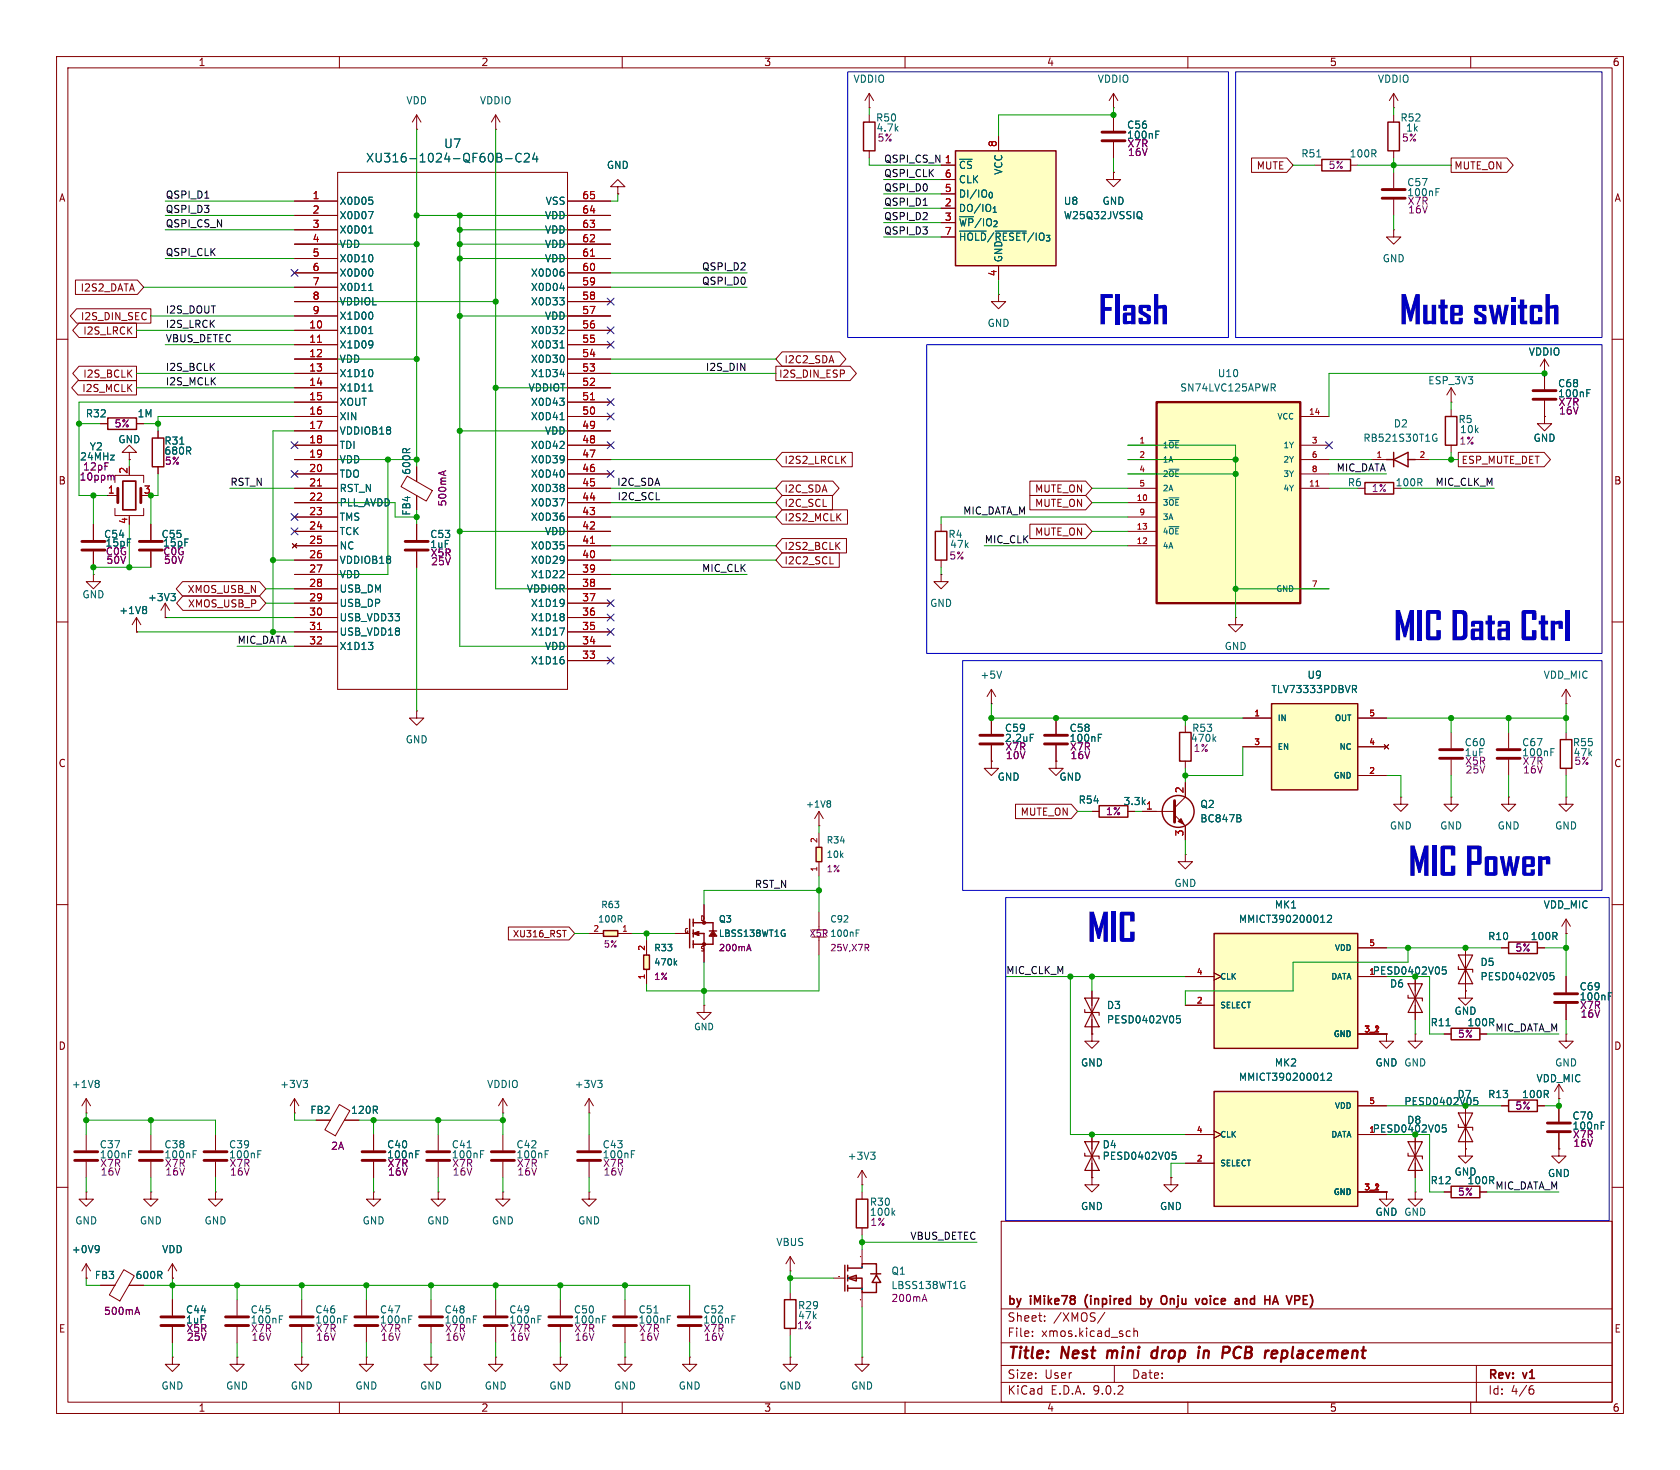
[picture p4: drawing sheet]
<svg xmlns="http://www.w3.org/2000/svg" width="297mm" height="260mm" viewBox="0 0 297 260" stroke-linecap="round" stroke-linejoin="round" font-family="sans-serif">
<defs><g id="words">
<g font-size="7" fill="#0000c2">
<text x="247.4" y="59.5">Mute</text>
<text x="260.3" y="59.5">switch</text>
<text x="246.4" y="115.4">MICDataCtrl</text>
<text x="249" y="157">MICPower</text>
<text x="192.3" y="168.7">MIC</text>
</g>
<g font-size="2.8" fill="#840000">
<text x="178" y="240.9">Title:</text>
<text x="187.7" y="240.9">Nest</text>
<text x="196.6" y="240.9">mini</text>
<text x="205.3" y="240.9">drop</text>
<text x="214.2" y="240.9">in</text>
<text x="219.3" y="240.9">PCB</text>
<text x="227.7" y="240.9">replacement</text>
</g>
<g font-size="2.1" fill="#006464">
<text x="64.6" y="28.9">XU316-1024-QF60B-C24</text>
<text x="78.4" y="26.4">U7</text>
</g>
<g font-size="2.1" fill="#840000">
<text x="178" y="234">Sheet:</text>
<text x="178" y="231.2">by</text>
<text x="182.2" y="231.2">iMike78</text>
<text x="186.2" y="234">/XMOS/</text>
<text x="192.5" y="231.2">(inpired</text>
<text x="202.9" y="231.2">by</text>
<text x="207.2" y="231.2">Onju</text>
<text x="213.9" y="231.2">voice</text>
<text x="221.5" y="231.2">and</text>
<text x="227.3" y="231.2">HA</text>
<text x="231.9" y="231.2">VPE)</text>
<text x="178" y="236.7">File:</text>
<text x="184.1" y="236.7">xmos.kicad_sch</text>
<text x="178" y="244.1">Size:</text>
<text x="184.7" y="244.1">User</text>
<text x="200" y="244.1">Date:</text>
<text x="263" y="244.3">Rev:</text>
<text x="269.4" y="244.3">v1</text>
<text x="178" y="246.9">KiCad</text>
<text x="185.7" y="246.9">E.D.A.</text>
<text x="193.3" y="246.9">9.0.2</text>
<text x="263" y="246.9">Id:</text>
<text x="267.1" y="246.9">4/6</text>
</g>
<g font-size="1.8" fill="#840000">
<text x="35" y="11.9">1</text>
<text x="85" y="11.9">2</text>
<text x="135" y="11.9">3</text>
<text x="185" y="11.9">4</text>
<text x="235" y="11.9">5</text>
<text x="285" y="11.9">6</text>
<text x="10.3" y="35.9">A</text>
<text x="222.1" y="30.2">MUTE</text>
<text x="257" y="30.2">MUTE_ON</text>
<text x="285.3" y="35.9">A</text>
<text x="14.2" y="51.8">I2S2_DATA</text>
<text x="14.2" y="56.8">I2S_DIN_SEC</text>
<text x="14.6" y="59.4">I2S_LRCK</text>
<text x="138.6" y="64.5">I2C2_SDA</text>
<text x="14.4" y="69.5">I2S_MCLK</text>
<text x="14.6" y="67">I2S_BCLK</text>
<text x="137.6" y="67">I2S_DIN_ESP</text>
<text x="138.6" y="82.2">I2S2_LRCLK</text>
<text x="258.3" y="82.2">ESP_MUTE_DET</text>
<text x="10.3" y="85.9">B</text>
<text x="138.6" y="89.9">I2C_SCL</text>
<text x="138.6" y="87.3">I2C_SDA</text>
<text x="182.9" y="87.3">MUTE_ON</text>
<text x="182.9" y="89.9">MUTE_ON</text>
<text x="285.3" y="85.9">B</text>
<text x="138.6" y="92.4">I2S2_MCLK</text>
<text x="182.9" y="94.9">MUTE_ON</text>
<text x="138.6" y="97.5">I2S2_BCLK</text>
<text x="138.6" y="100">I2C2_SCL</text>
<text x="33.1" y="105.1">XMOS_USB_N</text>
<text x="33.1" y="107.6">XMOS_USB_P</text>
<text x="10.3" y="135.9">C</text>
<text x="285.3" y="135.9">C</text>
<text x="180.3" y="144.5">MUTE_ON</text>
<text x="10.3" y="185.9">D</text>
<text x="285.3" y="185.9">D</text>
<text x="10.3" y="235.9">E</text>
<text x="285.3" y="235.9">E</text>
<text x="35" y="249.9">1</text>
<text x="85" y="249.9">2</text>
<text x="135" y="249.9">3</text>
<text x="185" y="249.9">4</text>
<text x="235" y="249.9">5</text>
<text x="285" y="249.9">6</text>
</g>
<g font-size="1.8" fill="#006464">
<text x="150.8" y="14.8">VDDIO</text>
<text x="194" y="14.8">VDDIO</text>
<text x="243.5" y="14.8">VDDIO</text>
<text x="71.7" y="18.6">VDD</text>
<text x="84.7" y="18.6">VDDIO</text>
<text x="154.8" y="21.7">R50</text>
<text x="154.8" y="23.5">4.7k</text>
<text x="199.1" y="23">C56</text>
<text x="247.5" y="21.7">R52</text>
<text x="199.1" y="24.7">100nF</text>
<text x="230" y="28">R51</text>
<text x="238.5" y="28">100R</text>
<text x="107.2" y="30.1">GND</text>
<text x="169.4" y="30.1">~{CS}</text>
<text x="169.4" y="32.6">CLK</text>
<text x="169.4" y="35.2">DI/IO_{0}</text>
<text x="177.4" y="31" transform="rotate(-90 177.4 31)">VCC</text>
<text x="248.7" y="34.9">100nF</text>
<text x="248.7" y="33.1">C57</text>
<text x="59.9" y="36.4">X0D05</text>
<text x="59.9" y="39">X0D07</text>
<text x="59.9" y="41.5">X0D01</text>
<text x="96.2" y="39">VDD</text>
<text x="96.2" y="41.5">VDD</text>
<text x="96.4" y="36.4">VSS</text>
<text x="169.4" y="37.7">DO/IO_{1}</text>
<text x="169.4" y="40.2">~{WP}/IO_{2}</text>
<text x="188" y="36.4">U8</text>
<text x="188" y="39">W25Q32JVSSIQ</text>
<text x="194.8" y="36.4">GND</text>
<text x="59.9" y="44">VDD</text>
<text x="59.9" y="46.6">X0D10</text>
<text x="96.2" y="44">VDD</text>
<text x="96.2" y="46.6">VDD</text>
<text x="169.4" y="42.8">~{HOLD}/~{RESET}/IO_{3}</text>
<text x="177.4" y="46.5" transform="rotate(-90 177.4 46.5)">GND</text>
<text x="244.3" y="46.6">GND</text>
<text x="59.9" y="49.1">X0D00</text>
<text x="59.9" y="51.7">X0D11</text>
<text x="93.8" y="49.1">X0D06</text>
<text x="93.8" y="51.7">X0D04</text>
<text x="59.9" y="54.2">VDDIOL</text>
<text x="59.9" y="56.7">X1D00</text>
<text x="59.9" y="59.3">X1D01</text>
<text x="93.8" y="54.2">X0D33</text>
<text x="93.8" y="59.3">X0D32</text>
<text x="96.2" y="56.7">VDD</text>
<text x="174.5" y="58">GND</text>
<text x="59.9" y="61.8">X1D09</text>
<text x="59.9" y="64.4">VDD</text>
<text x="93.8" y="61.8">X0D31</text>
<text x="93.8" y="64.4">X0D30</text>
<text x="270.2" y="63.1">VDDIO</text>
<text x="59.9" y="66.9">X1D10</text>
<text x="59.9" y="69.4">X1D11</text>
<text x="59.9" y="72">XOUT</text>
<text x="93.3" y="69.4">VDDIOT</text>
<text x="93.8" y="66.9">X1D34</text>
<text x="93.8" y="72">X0D43</text>
<text x="208.5" y="69.4">SN74LVC125APWR</text>
<text x="215.2" y="66.9">U10</text>
<text x="252.4" y="68.2">ESP_3V3</text>
<text x="275.3" y="70.5">100nF</text>
<text x="275.3" y="68.7">C68</text>
<text x="15.1" y="74">R32</text>
<text x="24.2" y="74">1M</text>
<text x="59.9" y="74.5">XIN</text>
<text x="59.9" y="77.1">VDDIOB18</text>
<text x="93.8" y="74.5">X0D41</text>
<text x="96.2" y="77.1">VDD</text>
<text x="246.3" y="75.8">D2</text>
<text x="257.7" y="75">R5</text>
<text x="258" y="76.8">10k</text>
<text x="14.1" y="81.6">24MHz</text>
<text x="15.8" y="79.9">Y2</text>
<text x="20.8" y="78.6">GND</text>
<text x="29" y="80.6">680R</text>
<text x="29" y="78.8">R31</text>
<text x="59.9" y="79.6">TDI</text>
<text x="59.9" y="82.1">VDD</text>
<text x="93.8" y="79.6">X0D42</text>
<text x="93.8" y="82.1">X0D39</text>
<text x="240.9" y="78.3">RB521S30T1G</text>
<text x="271" y="78.3">GND</text>
<text x="59.9" y="84.7">TDO</text>
<text x="59.9" y="87.2">RST_N</text>
<text x="59.9" y="89.8">PLL_AVDD</text>
<text x="72.7" y="84.1" transform="rotate(-90 72.7 84.1)">600R</text>
<text x="93.8" y="84.7">X0D40</text>
<text x="93.8" y="87.2">X0D38</text>
<text x="93.8" y="89.8">X0D37</text>
<text x="238.2" y="86.2">R6</text>
<text x="246.6" y="86.2">100R</text>
<text x="18.3" y="95.4">C54</text>
<text x="28.5" y="95.4">C55</text>
<text x="59.9" y="92.3">TMS</text>
<text x="59.9" y="94.8">TCK</text>
<text x="72.7" y="91.3" transform="rotate(-90 72.7 91.3)">FB4</text>
<text x="76" y="95.4">C53</text>
<text x="93.8" y="92.3">X0D36</text>
<text x="96.2" y="94.8">VDD</text>
<text x="167.6" y="95.4">R4</text>
<text x="18.6" y="96.9">15pF</text>
<text x="28.7" y="96.9">15pF</text>
<text x="59.9" y="97.4">NC</text>
<text x="59.9" y="99.9">VDDIOB18</text>
<text x="93.8" y="97.4">X0D35</text>
<text x="93.8" y="99.9">X0D29</text>
<text x="167.8" y="97.1">47k</text>
<text x="14.5" y="106">GND</text>
<text x="26.1" y="106.5">+3V3</text>
<text x="59.9" y="102.5">VDD</text>
<text x="59.9" y="105">USB_DM</text>
<text x="59.9" y="107.5">USB_DP</text>
<text x="93" y="105">VDDIOR</text>
<text x="93.8" y="102.5">X1D22</text>
<text x="93.8" y="107.5">X1D19</text>
<text x="164.3" y="107.5">GND</text>
<text x="21" y="108.8">+1V8</text>
<text x="59.9" y="110.1">USB_VDD33</text>
<text x="59.9" y="112.6">USB_VDD18</text>
<text x="93.8" y="110.1">X1D18</text>
<text x="93.8" y="112.6">X1D17</text>
<text x="59.9" y="115.2">X1D13</text>
<text x="93.8" y="117.7">X1D16</text>
<text x="96.2" y="115.2">VDD</text>
<text x="216.4" y="115.2">GND</text>
<text x="173.2" y="120.2">+5V</text>
<text x="224.7" y="122.8">TLV73333PDBVR</text>
<text x="231" y="120.2">U9</text>
<text x="272.8" y="120.2">VDD_MIC</text>
<text x="71.6" y="131.7">GND</text>
<text x="177.6" y="129.6">C59</text>
<text x="177.6" y="131.4">2.2uF</text>
<text x="189" y="131.4">100nF</text>
<text x="189" y="129.6">C58</text>
<text x="210.4" y="131.4">470k</text>
<text x="210.7" y="129.6">R53</text>
<text x="258.8" y="132.2">C60</text>
<text x="269" y="134">100nF</text>
<text x="269" y="132.2">C67</text>
<text x="278" y="132.2">R55</text>
<text x="278.1" y="134">47k</text>
<text x="176.3" y="138.3">GND</text>
<text x="187.2" y="138.3">GND</text>
<text x="190.6" y="142.3">R54</text>
<text x="198.5" y="142.6">3.3k</text>
<text x="212.1" y="143.1">Q2</text>
<text x="212.1" y="145.6">BC847B</text>
<text x="245.6" y="146.9">GND</text>
<text x="254.5" y="146.9">GND</text>
<text x="264.7" y="146.9">GND</text>
<text x="274.8" y="146.9">GND</text>
<text x="207.5" y="157.1">GND</text>
<text x="225.3" y="160.9">MK1</text>
<text x="272.8" y="160.9">VDD_MIC</text>
<text x="218.9" y="163.4">MMICT390200012</text>
<text x="263" y="166.5">R10</text>
<text x="270.5" y="166.5">100R</text>
<text x="261.6" y="171">D5</text>
<text x="261.6" y="173.6">PESD0402V05</text>
<text x="195.6" y="178.7">D3</text>
<text x="245.6" y="174.9">D6</text>
<text x="257" y="179.7">GND</text>
<text x="279.2" y="177.1">100nF</text>
<text x="279.2" y="175.4">C69</text>
<text x="195.6" y="181.2">PESD0402V05</text>
<text x="252.8" y="181.7">R11</text>
<text x="259.3" y="181.7">100R</text>
<text x="191" y="188.8">GND</text>
<text x="218.9" y="191.4">MMICT390200012</text>
<text x="225.3" y="188.8">MK2</text>
<text x="243.1" y="188.8">GND GND</text>
<text x="243.1" y="188.8">GND</text>
<text x="271.5" y="191.6">VDD_MIC</text>
<text x="274.8" y="188.8">GND</text>
<text x="12.6" y="192.6">+1V8</text>
<text x="49.4" y="192.6">+3V3</text>
<text x="54.8" y="197.2">FB2</text>
<text x="62" y="197.2">120R</text>
<text x="86" y="192.6">VDDIO</text>
<text x="101.5" y="192.6">+3V3</text>
<text x="257.6" y="194.4">D7</text>
<text x="263" y="194.4">R13</text>
<text x="269" y="194.4">100R</text>
<text x="17.5" y="203.3">C37</text>
<text x="29" y="203.3">C38</text>
<text x="40.4" y="203.3">C39</text>
<text x="68.3" y="203.3">C40</text>
<text x="79.8" y="203.3">C41</text>
<text x="91.2" y="203.3">C42</text>
<text x="106.4" y="203.3">C43</text>
<text x="194.8" y="203.3">D4</text>
<text x="248.7" y="199">D8</text>
<text x="277.9" y="200">100nF</text>
<text x="277.9" y="198.2">C70</text>
<text x="17.5" y="205.1">100nF</text>
<text x="29" y="205.1">100nF</text>
<text x="40.4" y="205.1">100nF</text>
<text x="68.3" y="205.1">100nF</text>
<text x="79.8" y="205.1">100nF</text>
<text x="91.2" y="205.1">100nF</text>
<text x="106.4" y="205.1">100nF</text>
<text x="149.8" y="205.3">+3V3</text>
<text x="194.8" y="205.3">PESD0402V05</text>
<text x="252.8" y="209.7">R12</text>
<text x="257" y="208.1">GND</text>
<text x="259.3" y="209.7">100R</text>
<text x="273.6" y="208.4">GND</text>
<text x="153.7" y="213.5">R30</text>
<text x="153.7" y="215.2">100k</text>
<text x="191" y="214.2">GND</text>
<text x="205" y="214.2">GND</text>
<text x="243.1" y="215.2">GND GND</text>
<text x="243.1" y="215.2">GND</text>
<text x="12.6" y="221.8">+0V9</text>
<text x="13.2" y="216.8">GND</text>
<text x="24.6" y="216.8">GND</text>
<text x="28.6" y="221.8">VDD</text>
<text x="36.1" y="216.8">GND</text>
<text x="64" y="216.8">GND</text>
<text x="75.4" y="216.8">GND</text>
<text x="86.9" y="216.8">GND</text>
<text x="102.1" y="216.8">GND</text>
<text x="137.1" y="220.6">VBUS</text>
<text x="16.7" y="226.4">FB3</text>
<text x="23.9" y="226.4">600R</text>
<text x="157.5" y="225.7">Q1</text>
<text x="32.8" y="232.5">C44</text>
<text x="44.2" y="232.5">C45</text>
<text x="55.6" y="232.5">C46</text>
<text x="67.1" y="232.5">C47</text>
<text x="78.5" y="232.5">C48</text>
<text x="89.9" y="232.5">C49</text>
<text x="101.4" y="232.5">C50</text>
<text x="112.8" y="232.5">C51</text>
<text x="124.2" y="232.5">C52</text>
<text x="141" y="233.5">47k</text>
<text x="141" y="231.8">R29</text>
<text x="157.5" y="228.2">LBSS138WT1G</text>
<text x="44.2" y="234.3">100nF</text>
<text x="55.6" y="234.3">100nF</text>
<text x="67.1" y="234.3">100nF</text>
<text x="78.5" y="234.3">100nF</text>
<text x="89.9" y="234.3">100nF</text>
<text x="101.4" y="234.3">100nF</text>
<text x="112.8" y="234.3">100nF</text>
<text x="124.2" y="234.3">100nF</text>
<text x="28.4" y="246">GND</text>
<text x="39.9" y="246">GND</text>
<text x="51.3" y="246">GND</text>
<text x="62.7" y="246">GND</text>
<text x="74.2" y="246">GND</text>
<text x="85.6" y="246">GND</text>
<text x="97" y="246">GND</text>
<text x="108.5" y="246">GND</text>
<text x="119.9" y="246">GND</text>
<text x="137.7" y="246">GND</text>
<text x="150.4" y="246">GND</text>
</g>
<g font-size="1.8" fill="#840084">
<text x="248.5" y="23.5">1k</text>
<text x="155" y="25.3">5%</text>
<text x="199.2" y="26.3">X7R</text>
<text x="199.3" y="27.8">16V</text>
<text x="247.7" y="25.3">5%</text>
<text x="234.8" y="30.1">5%</text>
<text x="248.8" y="36.4">X7R</text>
<text x="248.8" y="38">16V</text>
<text x="275.4" y="72">X7R</text>
<text x="20.2" y="75.8">5%</text>
<text x="275.5" y="73.5">16V</text>
<text x="14.6" y="83.4">12pF</text>
<text x="29" y="82.4">5%</text>
<text x="257.9" y="78.8">1%</text>
<text x="14" y="85.2">10ppm</text>
<text x="79.1" y="89.7" transform="rotate(-90 79.1 89.7)">500mA</text>
<text x="242.4" y="87.2">1%</text>
<text x="18.6" y="98.4">C0G</text>
<text x="18.7" y="99.9">50V</text>
<text x="28.8" y="98.4">C0G</text>
<text x="28.9" y="99.9">50V</text>
<text x="76" y="97.1">1uF</text>
<text x="76" y="98.7">X5R</text>
<text x="76.1" y="100.2">25V</text>
<text x="167.7" y="99.2">5%</text>
<text x="177.6" y="132.9">X7R</text>
<text x="177.7" y="134.5">10V</text>
<text x="189.1" y="132.9">X7R</text>
<text x="189.2" y="134.5">16V</text>
<text x="210.9" y="133.2">1%</text>
<text x="258.8" y="134">1uF</text>
<text x="258.9" y="135.5">X5R</text>
<text x="259" y="137">25V</text>
<text x="269.1" y="135.5">X7R</text>
<text x="269.2" y="137">16V</text>
<text x="278.2" y="135.5">5%</text>
<text x="195.4" y="144.4">1%</text>
<text x="267.8" y="168.5">5%</text>
<text x="279.2" y="178.7">X7R</text>
<text x="257.6" y="183.7">5%</text>
<text x="279.3" y="180.2">16V</text>
<text x="267.8" y="196.4">5%</text>
<text x="58.4" y="203.6">2A</text>
<text x="278" y="201.5">X7R</text>
<text x="278.1" y="203.1">16V</text>
<text x="17.6" y="206.6">X7R</text>
<text x="17.7" y="208.1">16V</text>
<text x="29" y="206.6">X7R</text>
<text x="29.1" y="208.1">16V</text>
<text x="40.5" y="206.6">X7R</text>
<text x="40.6" y="208.1">16V</text>
<text x="68.4" y="206.6">X7R</text>
<text x="68.5" y="208.1">16V</text>
<text x="79.8" y="206.6">X7R</text>
<text x="79.9" y="208.1">16V</text>
<text x="91.3" y="206.6">X7R</text>
<text x="91.4" y="208.1">16V</text>
<text x="106.5" y="206.6">X7R</text>
<text x="106.6" y="208.1">16V</text>
<text x="257.6" y="211.7">5%</text>
<text x="153.8" y="217">1%</text>
<text x="18.3" y="232.8">500mA</text>
<text x="157.5" y="230.5">200mA</text>
<text x="32.8" y="234.3">1uF</text>
<text x="32.9" y="235.8">X5R</text>
<text x="32.9" y="237.3">25V</text>
<text x="44.3" y="235.8">X7R</text>
<text x="44.4" y="237.3">16V</text>
<text x="55.7" y="235.8">X7R</text>
<text x="55.8" y="237.3">16V</text>
<text x="67.1" y="235.8">X7R</text>
<text x="67.2" y="237.3">16V</text>
<text x="78.6" y="235.8">X7R</text>
<text x="78.7" y="237.3">16V</text>
<text x="90" y="235.8">X7R</text>
<text x="90.1" y="237.3">16V</text>
<text x="101.4" y="235.8">X7R</text>
<text x="101.5" y="237.3">16V</text>
<text x="112.9" y="235.8">X7R</text>
<text x="113" y="237.3">16V</text>
<text x="124.3" y="235.8">X7R</text>
<text x="124.4" y="237.3">16V</text>
<text x="140.8" y="235.3">1%</text>
</g>
<g font-size="1.8" fill="#0f0f0f">
<text x="156.2" y="28.9">QSPI_CS_N 1</text>
<text x="29.2" y="35.2">QSPI_D1</text>
<text x="156.2" y="31.4">QSPI_CLK</text>
<text x="156.2" y="33.9">QSPI_D0</text>
<text x="29.2" y="37.8">QSPI_D3</text>
<text x="29.2" y="40.3">QSPI_CS_N</text>
<text x="156.2" y="39">QSPI_D2</text>
<text x="156.2" y="41.6">QSPI_D3</text>
<text x="156.2" y="36.5">QSPI_D1</text>
<text x="29.2" y="45.4">QSPI_CLK</text>
<text x="124" y="47.9">QSPI_D2</text>
<text x="124" y="50.5">QSPI_D0</text>
<text x="29.2" y="58.1">I2S_LRCK</text>
<text x="29.2" y="55.5">I2S_DOUT</text>
<text x="29.2" y="60.6">VBUS_DETEC</text>
<text x="29.2" y="65.7">I2S_BCLK</text>
<text x="124.7" y="65.7">I2S_DIN</text>
<text x="29.2" y="68.2">I2S_MCLK</text>
<text x="236.2" y="83.5">MIC_DATA</text>
<text x="40.6" y="86">RST_N</text>
<text x="109" y="86">I2C_SDA</text>
<text x="109.1" y="88.6">I2C_SCL</text>
<text x="253.7" y="86">MIC_CLK_M</text>
<text x="170.2" y="91.1">MIC_DATA_M</text>
<text x="124" y="101.3">MIC_CLK</text>
<text x="174" y="96.2">MIC_CLK</text>
<text x="41.9" y="114">MIC_DATA</text>
<text x="133.3" y="157.1">RST_N</text>
<text x="177.8" y="172.4">MIC_CLK_M</text>
<text x="264.3" y="182.5">MIC_DATA_M</text>
<text x="264.3" y="210.5">MIC_DATA_M</text>
<text x="160.8" y="219.4">VBUS_DETEC</text>
</g>
<g font-size="1.8" fill="#a90000">
<text x="166.9" y="29">1</text>
<text x="176.3" y="26.1" transform="rotate(-90 176.3 26.1)">8</text>
<text x="55.2" y="35.3">1</text>
<text x="102.8" y="35.3">65</text>
<text x="166.9" y="31.5">6</text>
<text x="166.9" y="34">5</text>
<text x="55.2" y="37.9">2</text>
<text x="55.2" y="40.4">3</text>
<text x="102.8" y="37.9">64</text>
<text x="102.8" y="40.4">63</text>
<text x="166.9" y="36.6">2</text>
<text x="166.9" y="39.1">3</text>
<text x="166.9" y="41.7">7</text>
<text x="55.2" y="42.9">4</text>
<text x="55.2" y="45.5">5</text>
<text x="102.8" y="42.9">62</text>
<text x="102.8" y="45.5">61</text>
<text x="55.2" y="48">6</text>
<text x="55.2" y="50.6">7</text>
<text x="55.2" y="53.1">8</text>
<text x="102.8" y="48">60</text>
<text x="102.8" y="50.6">59</text>
<text x="102.8" y="53.1">58</text>
<text x="176.3" y="49" transform="rotate(-90 176.3 49)">4</text>
<text x="54.6" y="58.2">10</text>
<text x="55.2" y="55.6">9</text>
<text x="102.8" y="55.6">57</text>
<text x="102.8" y="58.2">56</text>
<text x="54.6" y="60.7">11</text>
<text x="54.6" y="63.3">12</text>
<text x="54.6" y="65.8">13</text>
<text x="102.8" y="60.7">55</text>
<text x="102.8" y="63.3">54</text>
<text x="102.8" y="65.8">53</text>
<text x="54.6" y="68.3">14</text>
<text x="54.6" y="70.9">15</text>
<text x="102.8" y="68.3">52</text>
<text x="102.8" y="70.9">51</text>
<text x="54.6" y="73.4">16</text>
<text x="54.6" y="76">17</text>
<text x="102.8" y="73.4">50</text>
<text x="102.8" y="76">49</text>
<text x="22.6" y="83.9" transform="rotate(-90 22.6 83.9)">2</text>
<text x="54.6" y="78.5">18</text>
<text x="54.6" y="81">19</text>
<text x="54.6" y="83.6">20</text>
<text x="102.8" y="78.5">48</text>
<text x="102.8" y="81">47</text>
<text x="102.8" y="83.6">46</text>
<text x="19" y="87.4">1</text>
<text x="25.3" y="87.4">3</text>
<text x="54.6" y="86.1">21</text>
<text x="54.6" y="88.7">22</text>
<text x="102.8" y="86.1">45</text>
<text x="102.8" y="88.7">44</text>
<text x="22.6" y="92.8" transform="rotate(-90 22.6 92.8)">4</text>
<text x="54.6" y="91.2">23</text>
<text x="54.6" y="93.7">24</text>
<text x="102.8" y="91.2">43</text>
<text x="102.8" y="93.7">42</text>
<text x="54.6" y="96.3">25</text>
<text x="54.6" y="98.8">26</text>
<text x="54.6" y="101.4">27</text>
<text x="102.8" y="96.3">41</text>
<text x="102.8" y="98.8">40</text>
<text x="102.8" y="101.4">39</text>
<text x="54.6" y="103.9">28</text>
<text x="54.6" y="106.4">29</text>
<text x="102.8" y="103.9">38</text>
<text x="102.8" y="106.4">37</text>
<text x="54.6" y="109">30</text>
<text x="54.6" y="111.5">31</text>
<text x="102.8" y="109">36</text>
<text x="102.8" y="111.5">35</text>
<text x="54.6" y="114.1">32</text>
<text x="102.8" y="114.1">34</text>
<text x="102.8" y="116.6">33</text>
<text x="202.5" y="143.3">1</text>
<text x="209.3" y="140.4" transform="rotate(-90 209.3 140.4)">2</text>
<text x="209.3" y="148" transform="rotate(-90 209.3 148)">3</text>
</g>
<g font-size="1.8" fill="#009600">
<text x="242.6" y="172.6">PESD0402V05</text>
<text x="248.2" y="195.7">PESD0402V05</text>
<text x="242.6" y="200.5">PESD0402V05</text>
</g>
<g font-size="1.6" fill="#006464">
<text x="142.4" y="143">+1V8</text>
<text x="146" y="149.4">R34</text>
<text x="146" y="151.9">10k</text>
<text x="106.2" y="160.8">R63</text>
<text x="105.6" y="163.4">100R</text>
<text x="127" y="165.9">LBSS138WT1G</text>
<text x="127" y="163.4">Q3</text>
<text x="146.7" y="163.4">C92</text>
<text x="115.6" y="171">470k</text>
<text x="115.6" y="168.4">R33</text>
<text x="122.6" y="182.4">GND</text>
</g>
<g font-size="1.6" fill="#840084">
<text x="146" y="154.5">1%</text>
<text x="106.6" y="167.8">5%</text>
<text x="143" y="165.9">X5R 100nF</text>
<text x="115.6" y="173.5">1%</text>
<text x="127" y="168.4">200mA</text>
<text x="146.7" y="168.4">25V,X7R</text>
</g>
<text font-size="1.6" fill="#840000" x="90.6" y="166">XU316_RST</text>
<g font-size="1.4" fill="#006464">
<text x="225.7" y="74.4">VCC</text>
<text x="205.5" y="79.5">1~{OE}</text>
<text x="205.5" y="82">1A</text>
<text x="226.8" y="79.5">1Y</text>
<text x="226.8" y="82">2Y</text>
<text x="205.5" y="84.6">2~{OE}</text>
<text x="205.5" y="87.1">2A</text>
<text x="205.5" y="89.6">3~{OE}</text>
<text x="226.8" y="84.6">3Y</text>
<text x="226.8" y="87.1">4Y</text>
<text x="205.5" y="92.2">3A</text>
<text x="205.5" y="94.7">4~{OE}</text>
<text x="205.5" y="97.3">4A</text>
<text x="225.5" y="104.9">GND</text>
<text x="225.8" y="127.7">IN</text>
<text x="235.9" y="127.7">OUT</text>
<text x="225.8" y="132.8">EN</text>
<text x="235.7" y="137.9">GND</text>
<text x="236.7" y="132.8">NC</text>
<text x="215.6" y="173.5">CLK</text>
<text x="235.2" y="173.5">DATA</text>
<text x="235.9" y="168.4">VDD</text>
<text x="215.6" y="178.5">SELECT</text>
<text x="235.7" y="183.6">GND</text>
<text x="235.9" y="196.3">VDD</text>
<text x="215.6" y="201.4">CLK</text>
<text x="235.2" y="201.4">DATA</text>
<text x="215.6" y="206.5">SELECT</text>
<text x="235.7" y="211.6">GND</text>
</g>
<g font-size="1.4" fill="#a90000">
<text x="231.3" y="73.4">14</text>
<text x="201.3" y="78.5">1</text>
<text x="201.3" y="81">2</text>
<text x="201.3" y="83.6">4</text>
<text x="231.8" y="78.5">3</text>
<text x="231.8" y="81">6</text>
<text x="231.8" y="83.6">8</text>
<text x="243.2" y="81">1</text>
<text x="250.8" y="81">2</text>
<text x="200.8" y="88.7">10</text>
<text x="201.3" y="86.1">5</text>
<text x="231.3" y="86.1">11</text>
<text x="200.8" y="93.7">13</text>
<text x="201.3" y="91.2">9</text>
<text x="200.8" y="96.3">12</text>
<text x="231.8" y="103.9">7</text>
<text x="221.6" y="126.8">1</text>
<text x="221.6" y="131.8">3</text>
<text x="242" y="126.8">5</text>
<text x="242" y="131.8">4</text>
<text x="242" y="136.9">2</text>
<text x="144.5" y="149.2" transform="rotate(-90 144.5 149.2)">2</text>
<text x="144.5" y="154.3" transform="rotate(-90 144.5 154.3)">1</text>
<text x="104.8" y="164.9">2</text>
<text x="109.9" y="164.9">1</text>
<text x="242" y="167.4">5</text>
<text x="114" y="173.3" transform="rotate(-90 114 173.3)">1</text>
<text x="114" y="168.3" transform="rotate(-90 114 168.3)">2</text>
<text x="211.5" y="172.5">4</text>
<text x="242" y="172.5">1</text>
<text x="211.5" y="177.6">2</text>
<text x="241.1" y="182.6">3_1</text>
<text x="242.7" y="182.6">2</text>
<text x="242" y="195.3">5</text>
<text x="211.5" y="200.4">4</text>
<text x="242" y="200.4">1</text>
<text x="211.5" y="205.5">2</text>
<text x="241.1" y="210.6">3_1</text>
<text x="242.7" y="210.6">2</text>
</g>
<g font-size="1.1" fill="#840000">
<text x="120.9" y="165.3">G</text>
<text x="123.7" y="163.1">D</text>
<text x="123.7" y="168.5">S</text>
</g>
</g></defs>
<g fill="none" stroke="#840000" stroke-width=".18">
<path d="M10 10h277v240h-277zM12 12h273v236h-273zM60 10v2M110 10v2M160 10v2M210 10v2M260 10v2M10 60h2M285 60h2M240 86.4h1.3M10 110h2M285 110h2"/>
<path d="M10 160h2M285 160h2M275.6 195.6v2.8M10 210h2M177 216h108v32h-108zM275.6 200.4v2.8M285 210h2M177 237.5h108M177 231.5h108M182.5 236.2v.2M182.5 235.5v.1M184.7 233.5v.2"/>
<path d="M184.7 232.8v.1M195.3 232.1l-1.3 1.9M199.4 235.4l.4 .1M199.8 236.3l-.4 .1M200.5 235.5l.2-.1 .3 .1 .1 .9M200.5 234.9v1.5M60 248v2M110 248v2M160 248v2M177 244.5h108M177 241.5h108M197 241.5v3"/>
<path d="M210 248v2M260 248v2M261 241.5v6.5M270.6 245.7h.4l.2 .2-.1 .5-.5 .2M271 245.1l-.4 .1"/>
</g>
<path d="M195.8 238.9l-.1 1.3M204.6 239a.66 .66 0 0 0-1 .3l-.1 .5 .2 .3 .2 .1 .6-.1M204.7 238.2l-.3 2M212.9 238.9l-.2 1.3M213.5 238.9l-.6 .2M218.6 238.3a1.11 1.11 0 0 0 0 1.9M226.7 238.9l-.2 2M226.9 238.9l-.2 .1M226.5 240.1l.6 .1" fill="none" stroke="#840000" stroke-width=".4"/>
<path d="M201.7 229.2v1.5M201.7 229.8l.4-.1 .2 .1M202.3 230.5l-.2 .2-.4-.1M206.1 229.3a1.07 1.07 0 0 1 0 1.3M213.3 229.8l-.5-.1-.2 .3v.4l.1 .2 .4 .1 .2-.2M219.8 229.8h.5l.1 .9M225.1 230.3h.7M225.5 229.2l.5 1.5M230.4 230.7h.7M230.4 229.2h.7" fill="none" stroke="#840000" stroke-width=".3"/>
<path d="M241.3 85.3h5.1v2.1h-5.1z" fill="none" stroke="#840000" stroke-width=".25"/>
<path d="M273.6 198.6h4M273.6 200.2h4" fill="none" stroke="#840000" stroke-width=".51"/>
<path d="M283.1 199.1h.4M283.1 198.5h.6" fill="none" stroke="#006464" stroke-width=".18"/>
<path d="M106.7 164.6h2.5v1h-2.5z" fill="#ffffc2"/>
<path d="M245.1 81.3h1.3M246.4 81.3l2.5-1.3v2.6zM246.4 80v2.6M248.9 81.3h1.3M106.7 164.6h2.5v1h-2.5z" fill="none" stroke="#840000" stroke-width=".25"/>
<path d="M22.9 80h1.2l-1.2-1.3-1.3 1.3h1.3v1.3M22.9 81.3h.1M242.6 81.3h2.5M250.2 81.3h2.5M104.1 165.1h2.6M109.2 165.1h2.6" fill="none" stroke="#840000" stroke-width=".18"/>
<path d="M253.8 77.5h.2v.5l-.3 .1-.3-.2M254 76.8h-.3l-.3 .2M109.6 162.5l.3 .6M109.9 162.1v.3" fill="none" stroke="#006464" stroke-width=".18"/>
<path d="M144.3 149.9h1v2.5h-1z" fill="#ffffc2"/>
<path d="M19 73.9h5.1v2.1h-5.1zM26.9 77.5h2.1v5.1h-2.1zM144.3 149.9h1v2.5h-1zM266.7 166.6h5.1v2.1h-5.1z" fill="none" stroke="#840000" stroke-width=".25"/>
<g fill="none" stroke="#840000" stroke-width=".18">
<path d="M17.8 74.9h1.2M24.1 74.9h1.3M27.9 76.2v1.3M27.9 82.6v1.2M73.7 92.7v2.8M73.7 97.5v2.8M166.4 101.6v1.3h1.2l-1.2 1.2-1.3-1.2h1.3M166.4 101.6h.1M218.4 109.2v1.3h1.3l-1.3 1.3-1.2-1.3h1.2M218.4 109.2h.1M73.7 125.7v1.3h1.2l-1.2 1.3-1.3-1.3h1.3M73.7 125.7h.1"/>
<path d="M256.5 129.5v2.8M256.5 134.4v2.8M266.7 129.5v2.8M266.7 134.4v2.8M144.8 146.1h.1M144.8 143.5v2.6M144.8 147.3v2.6M144.8 152.4v2.5M144.8 143.5l-.8 1.3M144.8 143.5l.7 1.3M247.6 141v1.2h1.3l-1.3 1.3-1.2-1.3h1.2M247.6 141h.1"/>
<path d="M256.5 141v1.2h1.3l-1.3 1.3-1.2-1.3h1.2M256.5 141h.1M266.7 141v1.2h1.3l-1.3 1.3-1.3-1.3h1.3M266.7 141h.1M144.8 161.3v3.2M144.8 166.4v2.5M265.4 167.6h1.3M271.8 167.6h1.2M15.2 210.8v1.3h1.3l-1.3 1.3-1.2-1.3h1.2M15.2 210.8h.1M15.2 200.7v2.8M15.2 205.5v2.8"/>
<path d="M26.7 210.8v1.3h1.2l-1.2 1.3-1.3-1.3h1.3M26.7 210.8h.1M26.7 200.7v2.8M26.7 205.5v2.8M38.1 210.8v1.3h1.3l-1.3 1.3-1.3-1.3h1.3M38.1 210.8h.1M17.8 227.3h2.5M21.9 224.6l1.8 1.1-2.5 4.4-1.9-1.1zM22.8 227.3h2.6M30.5 226.1h.1M30.5 223.5l-.8 1.3M30.5 223.5l.7 1.3"/>
<path d="M30.5 223.5v2.6M87.6 240v1.3h1.3l-1.3 1.3-1.2-1.3h1.2M87.6 240h.1"/>
</g>
<path d="M31.8 78.6h.7M274.2 133h.4M274.2 132.4h.6M146.6 141.6l.2 .2-.2 .3 .2 .1v.3l-.2 .3M151.4 165h.3M151.4 164.5h.5M22.7 204.1h.4M22.7 203.5h.6M34.1 204.1h.5M34.1 203.5h.7" fill="none" stroke="#006464" stroke-width=".18"/>
<path d="M153.2 167.6l.4 .6M153.5 167.1v.4M23.9 232.1h.7M24.3 231.2l.4 1.3" fill="none" stroke="#840084" stroke-width=".18"/>
<path d="M71.6 95.8h4.1M71.6 97.3h4.1M254.5 132.6h4.1M254.5 134.1h4.1M264.7 132.6h4M264.7 134.1h4M13.2 203.7h4.1M13.2 205.2h4.1M24.6 203.7h4.1M24.6 205.2h4.1" fill="none" stroke="#840000" stroke-width=".51"/>
<path d="M204.5 71.1h25.4v35.6h-25.4z" fill="#ffffc2"/>
<path d="M204.5 71.1h25.4v35.6h-25.4z" fill="none" stroke="#840000" stroke-width=".41"/>
<g fill="none" stroke="#840000" stroke-width=".18">
<path d="M199.4 78.7h5.1M229.9 78.7h5M229.9 73.7h5M166.4 92.7v1.3M166.4 99.1v1.2M199.4 81.3h5.1M199.4 83.8h5.1M199.4 86.4h5.1M199.4 88.9h5.1M199.4 91.4h5.1M199.4 94h5.1M199.4 96.5h5.1"/>
<path d="M229.9 81.3h5M229.9 83.8h5M229.9 86.4h5M229.9 104.1h5M276.9 165.1h.1M276.9 162.6l-.8 1.2M276.9 162.6l.7 1.2M276.9 162.6v2.5M38.1 200.7v2.8M38.1 205.5v2.8"/>
</g>
<path d="M206.7 77.9h1.7M225 68.6l.5 .6M225.2 67.9l.3 .2-.1 .3-.2 .2M206.7 83h1.7M206.7 88.1h1.7M206.7 93.1h1.7M45.6 204.1h.4M45.6 203.5h.6" fill="none" stroke="#006464" stroke-width=".18"/>
<path d="M232.6 86h.6" fill="none" stroke="#a90000" stroke-width=".18"/>
<path d="M165.4 94h2v5.1h-2z" fill="none" stroke="#840000" stroke-width=".25"/>
<path d="M36.1 203.7h4M36.1 205.2h4" fill="none" stroke="#840000" stroke-width=".51"/>
<path d="M214.6 193h25.4v20.4h-25.4z" fill="#ffffc2"/>
<path d="M214.6 193h25.4v20.4h-25.4z" fill="none" stroke="#840000" stroke-width=".25"/>
<path d="M240 195.6h5.1M209.5 200.7h5.1M209.5 205.7h5.1M214.6 200l1.3 .7-1.3 .6M240 200.7h5.1M240 210.8h5.1" fill="none" stroke="#840000" stroke-width=".18"/>
<path d="M233.5 191.1h.7M234.7 189.9l.5-.1 .2 .4-.8 .9h.8" fill="none" stroke="#006464" stroke-width=".18"/>
<path d="M214.6 165.1h25.4v20.3h-25.4z" fill="#ffffc2"/>
<path d="M208.5 129.5h2.1v5.1h-2.1zM275.8 130.8h2.1v5.1h-2.1zM194.3 142.5h5.1v2h-5.1zM214.6 165.1h25.4v20.3h-25.4z" fill="none" stroke="#840000" stroke-width=".25"/>
<g fill="none" stroke="#840000" stroke-width=".18">
<path d="M175.3 124.5h.1M175.3 134.6v1.3h1.2l-1.2 1.3-1.3-1.3h1.3M175.3 134.6h.1M175.3 121.9v2.6M175.3 127v2.8M175.3 131.8v2.8M175.3 121.9l-.8 1.3M175.3 121.9l.7 1.3M186.7 134.6v1.3h1.3l-1.3 1.3-1.3-1.3h1.3M186.7 134.6h.1M186.7 127v2.8M186.7 131.8v2.8"/>
<path d="M209.5 128.3v1.2M209.5 134.6v1.3M276.9 124.5h.1M276.9 121.9l-.8 1.3M276.9 121.9l.7 1.3M276.9 121.9v2.6M276.9 129.5v1.3M276.9 135.9v1.3M193 143.5h1.3M199.4 143.5h1.3M276.9 141v1.2h1.2l-1.2 1.3-1.3-1.3h1.3M276.9 141h.1"/>
<path d="M209.5 172.7h5.1M209.5 177.8h5.1M214.6 172.1l1.3 .6-1.3 .7M240 172.7h5.1M240 167.6h5.1M15.2 196.9h.1M15.2 194.3l-.7 1.3M15.2 194.3l.8 1.3M15.2 194.3v2.6M52.1 196.9h.1M52.1 194.3l-.8 1.3M52.1 194.3l.7 1.3"/>
<path d="M52.1 194.3v2.6M55.9 198.1h2.5M60 195.4l1.8 1-2.5 4.5-1.9-1.1zM60.9 198.1h2.6M240 182.9h5.1M66 210.8v1.3h1.3l-1.3 1.3-1.2-1.3h1.2M66 210.8h.1M15.2 226.1h.1M15.2 223.5v2.6M15.2 223.5l-.7 1.3M15.2 223.5l.8 1.3M30.5 229.9v2.8"/>
<path d="M30.5 234.7v2.8M41.9 229.9v2.8M41.9 234.7v2.8M53.3 229.9v2.8M53.3 234.7v2.8M99.1 229.9v2.8M99.1 234.7v2.8M110.5 229.9v2.8M110.5 234.7v2.8M121.9 229.9v2.8M121.9 234.7v2.8M30.5 240v1.3h1.2l-1.2 1.3-1.3-1.3h1.3"/>
<path d="M30.5 240h.1M41.9 240v1.3h1.3l-1.3 1.3-1.3-1.3h1.3M41.9 240h.1M53.3 240v1.3h1.3l-1.3 1.3-1.2-1.3h1.2M53.3 240h.1M110.5 240v1.3h1.3l-1.3 1.3-1.3-1.3h1.3M110.5 240h.1M121.9 240v1.3h1.3l-1.3 1.3-1.3-1.3h1.3M121.9 240h.1"/>
</g>
<g fill="none" stroke="#006464" stroke-width=".18">
<path d="M177.1 118.7l-.4 1.3M182.1 129.9h.6M194.2 129.9h.6M194.2 130.5h.4M214.6 130.7l.3 .4M214.9 130.3l-.4 .5M233.5 163.1h.7M234.7 162l.5-.1 .2 .3-.8 .9h.8M17.3 191.1l.2 .2-.2 .3 .2 .3v.2l-.2 .3M53.6 191.1h.8l-.5 .5M54.1 191.6l.3 .2v.3l-.3 .3M17.3 220.3l.2 .1a1.03 1.03 0 0 1-.2 1.1"/>
<path d="M17.5 220.8l-.2 .3M49.4 233.3h.4M49.4 232.7h.6M60.8 233.3h.4M60.8 232.7h.6M106.5 233.3h.5M106.5 232.7h.6M115.6 232.2h.7M118 233.3h.4M118 232.7h.6M129.4 233.3h.4M129.4 232.7h.6"/>
</g>
<g fill="none" stroke="#840000" stroke-width=".51">
<path d="M173.2 130.1h4.1M173.2 131.6h4.1M184.7 130.1h4M184.7 131.6h4M28.4 232.9h4.1M28.4 234.4h4.1M39.9 232.9h4M39.9 234.4h4M51.3 232.9h4.1M51.3 234.4h4.1M97 232.9h4.1M97 234.4h4.1"/>
<path d="M108.5 232.9h4M108.5 234.4h4M119.9 232.9h4.1M119.9 234.4h4.1"/>
</g>
<path d="M224.8 124.5h15.2v15.2h-15.2z" fill="#ffffc2"/>
<path d="M224.8 124.5h15.2v15.2h-15.2z" fill="none" stroke="#840000" stroke-width=".25"/>
<path d="M219.7 127h5.1M219.7 132.1h5.1M240 127h5.1M240 132.1h5.1M240 137.2h5.1M244.7 131.7l.8 .8M245.5 131.7l-.8 .8M209.5 151.1v1.3h1.3l-1.3 1.3-1.2-1.3h1.2M209.5 151.1h.1M250.2 210.8v1.3h1.3l-1.3 1.3-1.3-1.3h1.3M250.2 210.8h.1" fill="none" stroke="#840000" stroke-width=".18"/>
<path d="M239.1 121.2h.5l.2 .3-.1 .3-.6 .1M239.4 121.9l.4 .6" fill="none" stroke="#006464" stroke-width=".18"/>
<path d="M168.9 26.7h17.8v20.3h-17.8z" fill="#ffffc2"/>
<g fill="none" stroke="#840000" stroke-width=".25">
<path d="M168.9 26.7h17.8v20.3h-17.8zM138.7 229.9h2v5.1h-2z"/>
<circle cx="208.3" cy="143.5" r="2.82"/>
</g>
<g fill="none" stroke="#840000" stroke-width=".18">
<path d="M166.4 29.2h2.5M166.4 31.8h2.5M166.4 34.3h2.5M166.4 36.8h2.5M166.4 39.4h2.5M176.5 24.1v2.6M196.8 30.5v1.3h1.3l-1.3 1.2-1.2-1.2h1.2M196.8 30.5h.1M196.8 20.3v2.8M196.8 25.2v2.7M166.4 41.9h2.5M176.5 47v2.5"/>
<path d="M209.5 138.4v2.6l-1.9 1.9M201.9 143.5h5.7M207.6 144.2l1.9 1.9v2.5M87.6 229.9v2.8M87.6 234.7v2.8M139.7 224.8h.1M139.7 222.3l-.8 1.2M139.7 222.3l.8 1.2M139.7 222.3v2.5M139.7 228.6v1.3M139.7 235v1.2M99.1 240v1.3h1.2l-1.2 1.3-1.3-1.3h1.3"/>
<path d="M99.1 240h.1M139.7 240v1.3h1.3l-1.3 1.3-1.3-1.3h1.3M139.7 240h.1M152.4 240v1.3h1.3l-1.3 1.3-1.3-1.3h1.3M152.4 240h.1"/>
</g>
<path d="M201.7 37.5a.9 .9 0 0 1 0 1.1l.2 .2M204.3 23.8h.5M204.3 23.2h.6M169.6 40.9h4.8M175.9 40.9h5.5M219.1 144.7l.3 .2-.1 .3-.1 .2M219.2 144.2l.1 .1-.1 .3M95.1 233.3h.4M95.1 232.7h.6" fill="none" stroke="#006464" stroke-width=".18"/>
<path d="M194.8 23.4h4.1M194.8 24.9h4.1M207.6 141.6v3.8M85.6 232.9h4.1M85.6 234.4h4.1" fill="none" stroke="#840000" stroke-width=".51"/>
<path d="M208.3 145.3l.5-.5 .5 1z" fill="#840000" stroke="#840000" stroke-width=".18"/>
<path d="M149.9 226.1l1.5-.5v1z" fill="#ffffc2"/>
<g fill="none" stroke="#840000" stroke-width=".25">
<path d="M152.7 21.6h2v5.1h-2zM233.7 28.2h5.1v2h-5.1zM245.4 21.6h2v5.1h-2zM255.5 73.7h2.1v5h-2.1zM121.9 162.6v5M122.6 162.6v1.2M122.6 164.5v1.2M122.6 166.4v1.2M122.6 163.2h3.4v3.8h-3.4M122.9 165.1l.6 .3M122.9 165.1h1.6v1.9M123.1 165l.4 .4"/>
<path d="M123.5 164.8l-.9 .3 .9 .3M123.5 164.8l-.6 .3M123.5 164.8v.6M125.4 164.7h1.3M126 164.7l.7 .9h-1.3zM126 165.1l-.3 .3M126 165.1l-.3 .5M126 165.1l.4 .3M126 165.1l.4 .5M256.5 181.9h5.1v2h-5.1zM151.4 212.1h2v5.1h-2zM149.4 223.8v4.6"/>
<path d="M149.9 224.3h2.5v-.8h2.5v2.1M149.9 226.1l1.5-.5v1zM149.9 226.1h2.5v2.5h2.5v-1.8M149.9 223.8v1M149.9 225.6v1M149.9 227.3v1.1M149.9 227.8h2.5M153.9 225.3h1.8M154.9 225.6l.8 1.2h-1.5z"/>
<circle cx="124.5" cy="167" r=".25"/>
</g>
<g fill="none" stroke="#840000" stroke-width=".18">
<path d="M153.7 19.1h.1M153.7 16.5l-.8 1.3M153.7 16.5l.7 1.3M153.7 16.5v2.6M196.8 19.1h.1M196.8 16.5l-.7 1.3M196.8 16.5l.8 1.3M196.8 16.5v2.6M246.4 19.1h.1M246.4 16.5l-.8 1.3M246.4 16.5l.7 1.3M246.4 16.5v2.6"/>
<path d="M52.1 35.6h7.6M52.1 38.1h7.6M59.7 30.5h40.6v91.4h-40.6zM100.3 35.6h7.6M100.3 38.1h7.6M109.2 33h1.3l-1.3-1.2-1.3 1.2h1.3v1.3M109.2 34.3h.1M153.7 20.3v1.3M153.7 26.7v1.2M232.4 29.2h1.3M238.8 29.2h1.2M246.4 20.3v1.3"/>
<path d="M246.4 26.7v1.2M246.4 30.5v2.8M246.4 35.3v2.8M52.1 40.6h7.6M52.1 43.2h7.6M52.1 45.7h7.6M52.1 48.3h7.6M52.1 50.8h7.6M52.1 53.3h7.6M52.1 55.9h7.6M52.1 58.4h7.6M100.3 40.6h7.6"/>
<path d="M100.3 43.2h7.6M100.3 45.7h7.6M100.3 48.3h7.6M100.3 50.8h7.6M100.3 53.3h7.6M100.3 55.9h7.6M100.3 58.4h7.6M176.5 52.1v1.2h1.3l-1.3 1.3-1.2-1.3h1.2M176.5 52.1h.1M246.4 40.6v1.3h1.2l-1.2 1.3-1.3-1.3h1.3M246.4 40.6h.1M52.1 61h7.6"/>
<path d="M52.1 63.5h7.6M52.1 66h7.6M52.1 68.6h7.6M52.1 71.1h7.6M52.1 73.7h7.6M52.1 76.2h7.6M52.1 78.7h7.6M100.3 61h7.6M100.3 63.5h7.6M100.3 66h7.6M100.3 68.6h7.6M100.3 71.1h7.6"/>
<path d="M100.3 73.7h7.6M100.3 76.2h7.6M100.3 78.7h7.6M256.5 71.1h.1M256.5 68.6v2.5M256.5 72.4v1.3M256.5 78.7v1.3M256.5 68.6l-.7 1.3M256.5 68.6l.8 1.3M273 66h.1M273 73.7v1.2h1.3l-1.3 1.3-1.2-1.3h1.2M273 73.7h.1"/>
<path d="M273 63.5l-.7 1.3M273 63.5l.8 1.3M273 63.5v5.3M273 70.9v2.8M51.7 96.1l.8 .8M52.1 81.3h7.6M52.1 83.8h7.6M52.1 86.4h7.6M52.1 88.9h7.6M52.1 91.4h7.6M52.1 94h7.6M52.1 96.5h7.6"/>
<path d="M52.1 99.1h7.6M52.5 96.1l-.8 .8M72 84.2l4.4 2.6-1 1.8-4.5-2.5zM73.7 82.6v2.5M73.7 87.6v2.6M100.3 81.3h7.6M100.3 83.8h7.6M100.3 86.4h7.6M100.3 88.9h7.6M100.3 91.4h7.6M100.3 94h7.6M100.3 96.5h7.6"/>
<path d="M100.3 99.1h7.6M52.1 101.6h7.6M52.1 104.1h7.6M52.1 106.7h7.6M52.1 109.2h7.6M52.1 111.8h7.6M52.1 114.3h7.6M100.3 101.6h7.6M100.3 104.1h7.6M100.3 106.7h7.6M100.3 109.2h7.6M100.3 111.8h7.6"/>
<path d="M100.3 114.3h7.6M100.3 116.8h7.6M119.4 165.1h2.5M124.5 177.8v1.3h1.2l-1.2 1.2-1.3-1.2h1.3M124.5 177.8h.1M124.5 160v2.6M124.5 167v3.2M193 175.3v7.6M250.2 172.7v7.6M259.1 167.6v7.7M88.9 196.9h.1M88.9 194.3l-.8 1.3"/>
<path d="M88.9 194.3l.8 1.3M88.9 194.3v2.6M104.1 196.9h.1M104.1 194.3l-.7 1.3M104.1 194.3l.8 1.3M104.1 194.3v2.6M193 182.9v1.3h1.3l-1.3 1.2-1.2-1.2h1.2M193 182.9h.1M245.1 182.9v1.3h1.3l-1.3 1.2-1.3-1.2h1.3M245.1 182.9h.1M250.2 182.9v1.3h1.3l-1.3 1.2-1.3-1.2h1.3M250.2 182.9h.1"/>
<path d="M255.3 182.9h1.2M261.6 182.9h1.3M66 200.7v2.8M66 205.5v2.8M77.5 210.8v1.3h1.2l-1.2 1.3-1.3-1.3h1.3M77.5 210.8h.1M77.5 200.7v2.8M77.5 205.5v2.8M88.9 210.8v1.3h1.3l-1.3 1.3-1.3-1.3h1.3M88.9 210.8h.1M88.9 200.7v2.8M88.9 205.5v2.8"/>
<path d="M104.1 210.8v1.3h1.3l-1.3 1.3-1.2-1.3h1.2M104.1 210.8h.1M104.1 200.7v2.8M104.1 205.5v2.8M152.4 209.6h.1M152.4 207v2.6M152.4 210.8v1.3M152.4 217.2v1.2M152.4 207l-.8 1.3M152.4 207l.8 1.3M193 208.3v1.3h1.3l-1.3 1.2-1.2-1.2h1.2M193 208.3h.1"/>
<path d="M193 200.7v7.6M207 208.3v1.3h1.3l-1.3 1.2-1.3-1.2h1.3M207 208.3h.1M64.8 229.9v2.8M64.8 234.7v2.8M76.2 229.9v2.8M76.2 234.7v2.8M147.3 226.1h2.1M152.4 221v2.5M152.4 228.6v2.5M64.8 240v1.3h1.2l-1.2 1.3-1.3-1.3h1.3M64.8 240h.1"/>
<path d="M76.2 240v1.3h1.3l-1.3 1.3-1.3-1.3h1.3M76.2 240h.1"/>
</g>
<g fill="none" stroke="#006464" stroke-width=".18">
<path d="M65.1 37.4h.9l-.6 1.3M65.8 35.5v.5M89.4 28.1h1.1M92.1 27.3a.61 .61 0 0 0-.7 0 .61 .61 0 0 0-.2 .7 .57 .57 0 0 0 .3 .6 .57 .57 0 0 0 .6-.1M92.7 27.3l.6-.2 .2 .2 .1 .3-1 1h1M94.5 27l-.3 1.1h.9M94.9 27.6v1M232.8 27.8h.7M253.9 34h.4M253.9 33.4h.6M65.2 41.2h.7M65.2 51.4h.7"/>
<path d="M65.2 59h.7M65.8 45.3v.8M65.8 47.8v.8M65.8 55.4v.8M98.9 59h.8M98.9 52.7h.8l-.4 .4M99 51h.8M99.7 48.2v.5M99.7 53.3v.5M99.7 57.9v.4M65.2 69.2h.7M65.8 60.4v.8"/>
<path d="M65.8 65.6v.8M65.9 60.8l-.1 .1M98.9 70.4h.8l-.4 .5M98.9 79.3h.8M99 61.5h.7M99 66.2h.8M99 74.2h.7M99.7 63.1v.7M99.7 71v.6M99.7 78.2v.4M280.5 69.5h.5M280.5 68.9h.6"/>
<path d="M98.9 88.2h.9l-.5 1.3M99.7 80.7v.9M99.7 83.4v.8M99.7 85.8v.3M99.7 86.3v.5M99.7 91.4v.5M99.7 96.4v.6M99.7 98.5v.8M99.7 81.1v.2M99.7 98.9v.1M65.1 113.6h.8l-.4 .5M65.8 114.2v.6"/>
<path d="M98.9 102.2h.8M98.9 111.1h.9l-.5 1.2M99.7 101v.5M99.7 106.1v.9M99.7 108.7v.3M99.7 109.2v.5M99.7 116.8v.5M99.7 106.5v.2M138.6 165.1h.2l-.1 .5M208 179.7h.6M255 171h.6M255 171.6l.4-.1 .3 .2-.1 .5h-.6"/>
<path d="M274.1 172h.6M274.1 172.6l.4-.1 .2 .3-.1 .4h-.5M105.7 191.1h.7l-.4 .5M106.2 191.6l.2 .2v.3l-.2 .3M208 180.2l.5-.1 .2 .3-.1 .5h-.6M255.6 181.4h.8M73.5 204.1h.4M73.5 203.5h.6M82.6 203h.7M84.9 204.1h.5M84.9 203.5h.7M96.4 204.1h.4"/>
<path d="M96.4 203.5h.6M111.6 204.1h.4M111.6 203.5h.6M153.9 203.8h.8l-.4 .5M154.5 204.3l.2 .2v.3l-.2 .3M157.8 214.5l.4 .5M158.2 214.1l-.5 .5M207.3 203.8h.6M207.3 204.3h.4l.2 .2-.1 .5h-.5M72.2 233.3h.5M72.2 232.7h.7M83.7 233.3h.4"/>
<path d="M83.7 232.7h.6M150 226h.1M150 226.1h.1M152.4 224.2h.1M152.4 228h.1M152.4 224.1h.1M170.4 227.4h.2l-.1 .5"/>
</g>
<path d="M104.4 45.3h.7M56.1 60.5h.7M104.4 70.7h.7M56.1 85.9h.7M104.4 96.1h.7M56.1 111.3h.7M148.3 225.8h.1M152.1 222.2v.1M152.1 229.9h.1" fill="none" stroke="#a90000" stroke-width=".18"/>
<path d="M78.4 83.4v.6M78.8 83.3l-1.3 .4M132.1 167.8h.6M132.4 167l.4 1.2M163.1 229.8h.6M163.4 228.9l.5 1.3" fill="none" stroke="#840084" stroke-width=".18"/>
<g fill="none" stroke="#840000" stroke-width=".51">
<path d="M244.3 33.5h4.1M244.3 35.1h4.1M271 69.1h4.1M271 70.6h4.1M64 203.7h4.1M64 205.2h4.1M75.4 203.7h4.1M75.4 205.2h4.1M86.9 203.7h4M86.9 205.2h4M102.1 203.7h4.1M102.1 205.2h4.1"/>
<path d="M62.7 232.9h4.1M62.7 234.4h4.1M74.2 232.9h4M74.2 234.4h4"/>
</g>
<path d="M191.8 178.6v.5h2.5v.5M191.8 176.5h2.5l-1.3 2.6zM193 179.1l1.3 2.5h-2.5zM248.9 176v.5h2.6v.5M248.9 174h2.6l-1.3 2.5zM250.2 176.5l1.3 2.6h-2.6zM257.8 170.9v.6h2.5v.5M257.8 168.9h2.5l-1.2 2.6zM259.1 171.5l1.2 2.5h-2.5zM191.8 204v.5h2.5v.5M191.8 201.9h2.5l-1.3 2.6zM193 204.5l1.3 2.5h-2.5z" fill="none" stroke="#840000" stroke-width=".2"/>
<path d="M113.8 168.9h1v2.6h-1z" fill="#ffffc2"/>
<path d="M113.8 168.9h1v2.6h-1zM266.7 194.6h5.1v2h-5.1zM256.5 209.8h5.1v2h-5.1z" fill="none" stroke="#840000" stroke-width=".25"/>
<g fill="none" stroke="#840000" stroke-width=".18">
<path d="M73.7 22.9h.1M73.7 20.3l-.8 1.3M73.7 20.3l.7 1.3M73.7 20.3v2.6M87.6 22.9h.1M87.6 20.3l-.7 1.3M87.6 20.3l.8 1.3M87.6 20.3v2.6M221.3 27.9h6.2l1.1 1.3-1.1 1.3h-6.2zM256.5 27.9h9.9l1.1 1.3-1.1 1.3h-9.9zM13.3 49.5h11l1.1 1.3-1.1 1.3h-11zM13.5 54.6h13.2v2.6h-13.2l-1.1-1.3z"/>
<path d="M14 57.2h10.1v2.5h-10.1l-1.1-1.3zM13.8 67.3h10.3v2.6h-10.3l-1.1-1.3zM14 64.8h10.1v2.5h-10.1l-1.1-1.3zM137.2 64.8h13.1l1.1 1.2-1.1 1.3h-13.1zM138.3 62.2h10.1l1.1 1.3-1.1 1.3h-10.1l-1.1-1.3zM16.5 92.7v2.8M16.5 97.5v2.8M19 87.6h1.8M20.3 85.3v-1.2h5.1v1.2M20.3 89.9v1.3h5.1v-1.3M22.9 91.2v.2M26.7 92.7v2.8"/>
<path d="M26.7 97.5v2.8M138.3 95.3h11.3v2.5h-11.3l-1.1-1.3zM138.3 87.6h8.9v2.6h-8.9l-1.1-1.3zM138.3 97.8h10.1v2.5h-10.1l-1.1-1.2zM138.3 80h12.4v2.6h-12.4l-1.1-1.3zM138.3 85.1h8.9l1.1 1.3-1.1 1.2h-8.9l-1.1-1.2zM138.3 90.2h11.5v2.5h-11.5l-1.1-1.3zM146.7 99.7h.6M147.9 96.5l.6 .7M148.5 95.9l-.7 .8M182.1 85.1h9.8l1.1 1.3-1.1 1.2h-9.8zM182.1 87.6h9.8l1.1 1.3-1.1 1.3h-9.8z"/>
<path d="M182.1 92.7h9.8l1.1 1.3-1.1 1.3h-9.8zM257.8 80h15.2l1.1 1.3-1.1 1.3h-15.2zM16.5 101.6v1.3h1.3l-1.3 1.2-1.3-1.2h1.3M16.5 101.6h.1M24.1 111.8h.1M24.1 109.2l-.7 1.3M24.1 109.2l.8 1.3M24.1 109.2v2.6M29.2 109.2h.1M29.2 106.7l-.8 1.3M29.2 106.7l.8 1.3M29.2 106.7v2.5"/>
<path d="M32.3 102.9h13.6l1.1 1.2-1.1 1.3h-13.6l-1.1-1.3zM32.3 105.4h13.6l1.1 1.3-1.1 1.3h-13.6l-1.1-1.3zM179.5 142.2h9.9l1.1 1.3-1.1 1.3h-9.9zM89.9 164h10.7l1 1.1-1 1.1h-10.7zM99.5 164.6h.6M114.3 166.4v2.5M114.3 171.5v2.5M259.1 175.3v1.2h1.2l-1.2 1.3-1.3-1.3h1.3M259.1 175.3h.1M276.9 172.7v2.8M276.9 177.6v2.7M259.1 195.6v7.6"/>
<path d="M265.4 195.6h1.3M271.8 195.6h1.2M275.6 194.3h.1M275.6 191.8l-.8 1.2M275.6 191.8l.8 1.2M275.6 191.8v2.5M276.9 182.9v1.3h1.2l-1.2 1.2-1.3-1.2h1.3M276.9 182.9h.1M245.1 210.8v1.3h1.3l-1.3 1.3-1.3-1.3h1.3M245.1 210.8h.1M250.2 200.7v7.6M255.3 210.8h1.2"/>
<path d="M259.1 203.2v1.3h1.2l-1.2 1.2-1.3-1.2h1.3M259.1 203.2h.1M261.6 210.8h1.3M275.6 203.2v1.3h1.3l-1.3 1.2-1.3-1.2h1.3M275.6 203.2h.1"/>
</g>
<path d="M25.7 107.3l.2 .2-.2 .3 .2 .3v.2l-.2 .2M30.2 105h.8l-.4 .5M30.8 105.5l.2 .2v.3l-.2 .2M119.3 170.3l.3 .4M119.6 169.9l-.4 .5M284.3 176.2h.5M284.3 175.6h.6M255 199h.6M255 199.5l.4-.1 .3 .3-.1 .5h-.6M260.6 194.1h.6M260.6 194.7l.4-.1 .3 .3-.1 .4h-.6" fill="none" stroke="#006464" stroke-width=".18"/>
<path d="M257.8 198.9v.5h2.5v.5M257.8 196.9h2.5l-1.2 2.5zM259.1 199.4l1.2 2.5h-2.5zM248.9 204v.5h2.6v.5M248.9 201.9h2.6l-1.3 2.6zM250.2 204.5l1.3 2.5h-2.6z" fill="none" stroke="#840000" stroke-width=".2"/>
<path d="M14.5 95.8h4M14.5 97.3h4M20.8 86.4v2.5M24.6 95.8h4.1M24.6 97.3h4.1M24.9 86.4v2.5M274.8 175.8h4.1M274.8 177.3h4.1" fill="none" stroke="#840000" stroke-width=".51"/>
<path d="M21.7 85.1h2.3v5.1h-2.3z" fill="none" stroke="#840000" stroke-width=".3"/>
<path d="M19.8 84.1l.4 .1v.7" fill="none" stroke="#840084" stroke-width=".18"/>
<g fill="none" stroke="#009600" stroke-width=".18">
<path d="M153.7 19.1v1.2M196.8 19.1v1.2h-20.3v3.8M246.4 19.1v1.2M29.2 38.1h22.9M29.2 35.6h22.9M73.7 22.9v59.7M73.7 38.1h34.2M81.3 38.1v76.2h26.6M87.6 22.9v81.2h20.3M109.2 34.3v1.3h-1.3M153.7 27.9v1.3h12.7M156.2 34.3h10.2"/>
<path d="M156.2 36.8h10.2M156.2 39.4h10.2M156.2 31.8h10.2M196.8 27.9v2.6M228.6 29.2h3.8M240 29.2h16.5M246.4 27.9v2.6M246.4 38.1v2.5M24.1 58.4h28M25.4 50.8h26.7M26.7 55.9h25.4M29.2 45.7h22.9"/>
<path d="M29.2 40.6h22.9M52.1 43.2h21.6M52.1 53.3h35.5M81.3 43.2h26.6M81.3 55.9h26.6M81.3 45.7h26.6M81.3 40.6h26.6M107.9 50.8h24.2M107.9 48.3h24.2M156.2 41.9h10.2M176.5 49.5v2.6M14 74.9h3.8"/>
<path d="M24.1 66h28M24.1 68.6h28M25.4 74.9h2.5M29.2 61h22.9M52.1 63.5h21.6M52.1 71.1h-38.1v16.5h5M52.1 76.2h-3.8v35.6M52.1 73.7h-24.2v2.5M81.3 76.2h26.6M87.6 68.6h20.3M107.9 66h29.3M107.9 63.5h29.3"/>
<path d="M199.4 78.7h19v30.5M256.5 71.1v1.3M273 66h-38.1v7.7M16.5 87.6v5.1M22.9 81.3v1.3M22.9 92.7v7.6M27.9 83.8v3.8h-1.2v5.1M40.6 86.4h11.5M48.3 99.1h3.8M52.1 81.3h21.6M52.1 88.9h17.7v2.5h3.9M68.6 81.3v20.3h-16.5"/>
<path d="M73.7 90.2v2.5M81.3 94h26.6M107.9 81.3h29.3M107.9 86.4h29.3M107.9 88.9h29.3M107.9 96.5h29.3M107.9 91.4h29.3M107.9 99.1h29.3M174 96.5h25.4M193 86.4h6.4M193 88.9h6.4M193 94h6.4"/>
<path d="M199.4 81.3h19M199.4 91.4h-33v1.3M199.4 83.8h19M234.9 81.3h7.7M234.9 86.4h5.1M234.9 83.8h10.2M247.6 86.4h16.6M252.7 81.3h5.1M256.5 80v1.3M24.1 111.8h28M26.7 100.3h-10.2v1.3M29.2 109.2h22.9"/>
<path d="M41.9 114.3h10.2M47 104.1h5.1M47 106.7h5.1M73.7 100.3v25.4M107.9 101.6h24.2M166.4 100.3v1.3M218.4 104.1h16.5M175.3 124.5v2.5h44.4M209.5 127v1.3M209.5 135.9v2.5M219.7 132.1v5.1h-10.2M245.1 137.2h2.5v3.8"/>
<path d="M245.1 127h31.8M256.5 127v2.5M256.5 137.2v3.8M266.7 127v2.5M266.7 137.2v3.8M276.9 124.5v5M276.9 137.2v3.8M144.8 146.1v1.2M144.8 154.9v6.4M144.8 157.5h-20.3v2.5M190.5 143.5h2.5M200.7 143.5h1.2"/>
<path d="M209.5 148.6v2.5M101.6 165.1h2.5M111.8 165.1h7.6M114.3 165.1v1.3M124.5 170.2v7.6M144.8 168.9v6.4h-30.5v-1.3M177.8 172.7h31.7M189.2 172.7v28h20.3M193 172.7v2.6M245.1 167.6h20.3M245.1 172.7h5.1M248.9 167.6v2.6h-20.3v5.1h-19.1v2.5"/>
<path d="M252.7 172.7v10.2h2.6M273 167.6h3.9M276.9 165.1v7.6M15.2 196.9v3.8M15.2 198.1h22.9v2.6M26.7 198.1v2.6M52.1 196.9v1.2h3.8M63.5 198.1h25.4M66 198.1v2.6M77.5 198.1v2.6M88.9 196.9v3.8M104.1 196.9v3.8"/>
<path d="M245.1 195.6h20.3M250.2 180.3v2.6M262.9 182.9h12.7M275.6 194.3v1.3h-2.6M276.9 180.3v2.6M15.2 208.3v2.5M26.7 208.3v2.5M38.1 208.3v2.5M66 208.3v2.5M77.5 208.3v2.5M88.9 208.3v2.5M104.1 208.3v2.5"/>
<path d="M152.4 209.6v1.2M152.4 218.4v2.6M152.4 219.7h20.3M209.5 205.7h-2.5v2.6M245.1 200.7h5.1M250.2 208.3v2.5M252.7 200.7v10.1h2.6M262.9 210.8h12.7M15.2 226.1v1.2h2.6M25.4 227.3h96.5v2.6M30.5 226.1v3.8M30.5 237.5v2.5"/>
<path d="M41.9 227.3v2.6M41.9 237.5v2.5M53.3 227.3v2.6M53.3 237.5v2.5M64.8 227.3v2.6M64.8 237.5v2.5M76.2 227.3v2.6M76.2 237.5v2.5M87.6 227.3v2.6M87.6 237.5v2.5M99.1 227.3v2.6M99.1 237.5v2.5"/>
<path d="M110.5 227.3v2.6M110.5 237.5v2.5M121.9 237.5v2.5M139.7 224.8v3.8M139.7 236.2v3.8M139.7 226.1h7.6M152.4 231.1v8.9"/>
</g>
<g fill="none" stroke="#000084" stroke-width=".18">
<path d="M51.5 47.7l1.2 1.2M52.7 47.7l-1.2 1.2M107.3 52.7l1.3 1.3M107.3 57.8l1.3 1.2M108.6 52.7l-1.3 1.3M108.6 57.8l-1.3 1.2M51.5 78.1l1.2 1.3M52.7 78.1l-1.2 1.3M107.3 73.1l1.3 1.2M107.3 70.5l1.3 1.2M107.3 60.4l1.3 1.2M107.3 78.1l1.3 1.3"/>
<path d="M108.6 73.1l-1.3 1.2M108.6 70.5l-1.3 1.2M108.6 60.4l-1.3 1.2M108.6 78.1l-1.3 1.3M234.3 78.1l1.3 1.3M235.6 78.1l-1.3 1.3M51.5 83.2l1.2 1.2M51.5 93.4l1.2 1.2M51.5 90.8l1.2 1.3M52.7 83.2l-1.2 1.2M52.7 93.4l-1.2 1.2M52.7 90.8l-1.2 1.3"/>
<path d="M107.3 83.2l1.3 1.2M108.6 83.2l-1.3 1.2M107.3 116.2l1.3 1.3M107.3 106.1l1.3 1.2M107.3 108.6l1.3 1.2M107.3 111.2l1.3 1.2M108.6 116.2l-1.3 1.3M108.6 106.1l-1.3 1.2M108.6 108.6l-1.3 1.2M108.6 111.2l-1.3 1.2"/>
</g>
<g fill="#0000c2">
<path d="M194.5 52h2.2v.7h-1.4v1.6h1.2v.7h-1.2v2.4h-.8z"/>
<path d="M197.2 52h.7v5.4h-.7z"/>
<path d="M198.6 54l1.7-.1a.38 .38 0 0 1 .4 .4v3.1h-.7v-.2a1.6 1.6 0 0 1-1.4 .1l-.1-.5h1.5v-1h-.8v1h-.7v-1.1a.38 .38 0 0 1 .4-.4h1.1v-.8h-.8v.5h-.7z"/>
<path d="M201.4 54l1.6-.1a.38 .38 0 0 1 .5 .4v.7h-.8v-.5h-.7v.5l1.4 .8 .1 1.1a.38 .38 0 0 1-.5 .5h-1.3a.38 .38 0 0 1-.4-.5v-.7h.7v.6h.7v-.6l-1.4-.9z"/>
<path d="M204 52h.8v2l1.1-.1a.38 .38 0 0 1 .4 .4v3.1h-.8v-2.8h-.7v2.8h-.8z"/>
<path d="M247.8 52h.7l.9 3.2 .8-3.2h.8v5.4h-.8l.1-3.3-.7 2.8h-.4l-.7-2.8v3.3h-.7z"/>
</g>
<path d="M149.9 12.7h67.3v47h-67.3zM218.4 12.7h64.8v47h-64.8zM163.8 61h119.4v54.6h-119.4zM170.2 116.8h113v40.7h-113zM177.8 158.8h106.7v57.1h-106.7z" fill="none" stroke="#0000c2" stroke-width=".18"/>
<g fill="none" stroke="#006464" stroke-width=".18">
<path d="M65.1 37.4h.9l-.6 1.3M65.8 35.5v.5M89.4 28.1h1.1M92.1 27.3a.61 .61 0 0 0-.7 0 .61 .61 0 0 0-.2 .7 .57 .57 0 0 0 .3 .6 .57 .57 0 0 0 .6-.1M92.7 27.3l.6-.2 .2 .2 .1 .3-1 1h1M94.5 27l-.3 1.1h.9M94.9 27.6v1M201.7 37.5a.9 .9 0 0 1 0 1.1l.2 .2M204.3 23.8h.5M204.3 23.2h.6M65.2 41.2h.7M65.2 51.4h.7"/>
<path d="M65.2 59h.7M65.8 45.3v.8M65.8 47.8v.8M65.8 55.4v.8M98.9 59h.8M98.9 52.7h.8l-.4 .4M99 51h.8M99.7 48.2v.5M99.7 53.3v.5M99.7 57.9v.4M169.6 40.9h4.8M175.9 40.9h5.5"/>
<path d="M31.8 78.6h.7M65.2 69.2h.7M65.8 60.4v.8M65.8 65.6v.8M65.9 60.8l-.1 .1M98.9 70.4h.8l-.4 .5M98.9 79.3h.8M99 61.5h.7M99 66.2h.8M99 74.2h.7M99.7 63.1v.7M99.7 71v.6"/>
<path d="M99.7 78.2v.4M280.5 69.5h.5M280.5 68.9h.6M98.9 88.2h.9l-.5 1.3M99.7 80.7v.9M99.7 83.4v.8M99.7 85.8v.3M99.7 86.3v.5M99.7 91.4v.5M99.7 96.4v.6M99.7 98.5v.8M99.7 81.1v.2"/>
<path d="M99.7 98.9v.1M25.7 107.3l.2 .2-.2 .3 .2 .3v.2l-.2 .2M30.2 105h.8l-.4 .5M30.8 105.5l.2 .2v.3l-.2 .2M65.1 113.6h.8l-.4 .5M65.8 114.2v.6M98.9 102.2h.8M98.9 111.1h.9l-.5 1.2M99.7 101v.5M99.7 106.1v.9M99.7 108.7v.3M99.7 109.2v.5"/>
<path d="M99.7 116.8v.5M99.7 106.5v.2M182.1 129.9h.6M194.2 129.9h.6M194.2 130.5h.4M239.1 121.2h.5l.2 .3-.1 .3-.6 .1M239.4 121.9l.4 .6M219.1 144.7l.3 .2-.1 .3-.1 .2M219.2 144.2l.1 .1-.1 .3M119.3 170.3l.3 .4M119.6 169.9l-.4 .5M138.6 165.1h.2l-.1 .5"/>
<path d="M208 179.7h.6M233.5 163.1h.7M234.7 162l.5-.1 .2 .3-.8 .9h.8M255 171h.6M255 171.6l.4-.1 .3 .2-.1 .5h-.6M274.1 172h.6M274.1 172.6l.4-.1 .2 .3-.1 .4h-.5M284.3 176.2h.5M284.3 175.6h.6M208 180.2l.5-.1 .2 .3-.1 .5h-.6M233.5 191.1h.7M234.7 189.9l.5-.1 .2 .4-.8 .9h.8"/>
<path d="M255 199.5l.4-.1 .3 .3-.1 .5h-.6M255 199h.6M255.6 181.4h.8M260.6 194.1h.6M260.6 194.7l.4-.1 .3 .3-.1 .4h-.6M283.1 199.1h.4M283.1 198.5h.6M73.5 204.1h.4M73.5 203.5h.6M207.3 203.8h.6M207.3 204.3h.4l.2 .2-.1 .5h-.5M17.3 220.3l.2 .1a1.03 1.03 0 0 1-.2 1.1"/>
<path d="M17.5 220.8l-.2 .3"/>
</g>
<g fill="none" stroke="#840000" stroke-width=".18">
<path d="M52.1 35.6h7.6M52.1 38.1h7.6M100.3 35.6h7.6M100.3 38.1h7.6M109.2 34.3h.1M166.4 29.2h2.5M166.4 31.8h2.5M166.4 34.3h2.5M166.4 36.8h2.5M166.4 39.4h2.5M176.5 24.1v2.6M196.8 30.5h.1"/>
<path d="M196.8 20.3v2.8M196.8 25.2v2.7M52.1 40.6h7.6M52.1 43.2h7.6M52.1 45.7h7.6M52.1 48.3h7.6M52.1 50.8h7.6M52.1 53.3h7.6M52.1 55.9h7.6M52.1 58.4h7.6M100.3 40.6h7.6M100.3 43.2h7.6"/>
<path d="M100.3 45.7h7.6M100.3 48.3h7.6M100.3 50.8h7.6M100.3 53.3h7.6M100.3 55.9h7.6M100.3 58.4h7.6M166.4 41.9h2.5M176.5 47v2.5M17.8 74.9h1.2M24.1 74.9h1.3M27.9 76.2v1.3M52.1 61h7.6"/>
<path d="M52.1 63.5h7.6M52.1 66h7.6M52.1 68.6h7.6M52.1 71.1h7.6M52.1 73.7h7.6M52.1 76.2h7.6M52.1 78.7h7.6M100.3 61h7.6M100.3 63.5h7.6M100.3 66h7.6M100.3 68.6h7.6M100.3 71.1h7.6"/>
<path d="M100.3 73.7h7.6M100.3 76.2h7.6M100.3 78.7h7.6M273 66h.1M273 73.7h.1M273 66v2.8M273 70.9v2.8M16.5 92.7v2.8M16.5 97.5v2.8M19 87.6h1.3M22.9 81.3h.1M26.7 92.7v2.8"/>
<path d="M26.7 97.5v2.8M27.9 82.6v1.2M51.7 96.1l.8 .8M52.1 81.3h7.6M52.1 83.8h7.6M52.1 86.4h7.6M52.1 88.9h7.6M52.1 91.4h7.6M52.1 94h7.6M52.1 96.5h7.6M52.1 99.1h7.6M52.5 96.1l-.8 .8"/>
<path d="M73.7 82.6v2.5M73.7 87.6v2.6M73.7 92.7v2.8M73.7 97.5v2.8M100.3 81.3h7.6M100.3 83.8h7.6M100.3 86.4h7.6M100.3 88.9h7.6M100.3 91.4h7.6M100.3 94h7.6M100.3 96.5h7.6M100.3 99.1h7.6"/>
<path d="M24.1 111.8h.1M29.2 109.2h.1M52.1 101.6h7.6M52.1 104.1h7.6M52.1 106.7h7.6M52.1 109.2h7.6M52.1 111.8h7.6M52.1 114.3h7.6M100.3 101.6h7.6M100.3 104.1h7.6M100.3 106.7h7.6M100.3 109.2h7.6"/>
<path d="M100.3 111.8h7.6M100.3 114.3h7.6M100.3 116.8h7.6M175.3 134.6h.1M175.3 127v2.8M175.3 131.8v2.8M186.7 134.6h.1M186.7 127v2.8M186.7 131.8v2.8M209.5 138.4v2.6M219.7 127h5.1M219.7 132.1h5.1"/>
<path d="M240 127h5.1M240 132.1h5.1M240 137.2h5.1M244.7 131.7l.8 .8M245.5 131.7l-.8 .8M193 143.5h1.3M199.4 143.5h1.3M201.9 143.5h2.6M209.5 146.1v2.5M114.3 166.4v2.5M114.3 171.5v2.5M119.4 165.1h2.5"/>
<path d="M124.5 160v2.6M124.5 167.6v2.6M193 175.3v2.5M209.5 172.7h5.1M209.5 177.8h5.1M214.6 172.1l1.3 .6-1.3 .7M240 167.6h5.1M240 172.7h5.1M250.2 172.7v2.6M250.2 177.8v2.5M259.1 175.3h.1M259.1 167.6v2.6"/>
<path d="M259.1 172.7v2.6M265.4 167.6h1.3M271.8 167.6h1.2M276.9 165.1h.1M276.9 172.7v2.8M276.9 177.6v2.7M55.9 198.1h2.5M61 198.1h2.5M193 182.9h.1M193 180.3v2.6M240 182.9h5.1M240 195.6h5.1"/>
<path d="M245.1 182.9h.1M255.3 182.9h1.2M259.1 195.6v2.5M261.6 182.9h1.3M265.4 195.6h1.3M271.8 195.6h1.2M275.6 194.3h.1M275.6 195.6v2.8M66 200.7v2.8M66 205.5v2.8M193 208.3h.1M193 200.7v2.5"/>
<path d="M193 205.7v2.6M207 208.3h.1M209.5 200.7h5.1M209.5 205.7h5.1M214.6 200l1.3 .7-1.3 .6M240 210.8h5.1M240 200.7h5.1M245.1 210.8h.1M250.2 200.7v2.5M250.2 205.7v2.6M255.3 210.8h1.2M259.1 203.2h.1"/>
<path d="M259.1 200.7v2.5M261.6 210.8h1.3M275.6 203.2h.1M275.6 200.4v2.8M15.2 226.1h.1M17.8 227.3h2.5M22.9 227.3h2.5M30.5 226.1h.1M30.5 229.9v2.8M30.5 234.7v2.8"/>
</g>
<path d="M19.8 84.1l.4 .1v.7M78.4 83.4v.6M78.8 83.3l-1.3 .4M132.1 167.8h.6M132.4 167l.4 1.2M23.9 232.1h.7M24.3 231.2l.4 1.3" fill="none" stroke="#840084" stroke-width=".18"/>
<path d="M104.4 45.3h.7M56.1 60.5h.7M104.4 70.7h.7M56.1 85.9h.7M104.4 96.1h.7M56.1 111.3h.7" fill="none" stroke="#a90000" stroke-width=".18"/>
<g fill="#009600" stroke="#009600" stroke-width=".18">
<circle cx="218.4" cy="83.8" r=".46"/>
<circle cx="218.4" cy="104.1" r=".46"/>
<circle cx="87.6" cy="68.6" r=".46"/>
<circle cx="81.3" cy="38.1" r=".46"/>
<circle cx="87.6" cy="53.3" r=".46"/>
<circle cx="196.8" cy="20.3" r=".46"/>
<circle cx="273" cy="66" r=".46"/>
<circle cx="256.5" cy="81.3" r=".46"/>
<circle cx="218.4" cy="81.3" r=".46"/>
<circle cx="246.4" cy="29.2" r=".46"/>
<circle cx="248.9" cy="167.6" r=".46"/>
<circle cx="259.1" cy="167.6" r=".46"/>
<circle cx="276.9" cy="167.6" r=".46"/>
<circle cx="275.6" cy="195.6" r=".46"/>
<circle cx="256.5" cy="127" r=".46"/>
<circle cx="266.7" cy="127" r=".46"/>
<circle cx="276.9" cy="127" r=".46"/>
<circle cx="209.5" cy="137.2" r=".46"/>
<circle cx="175.3" cy="127" r=".46"/>
<circle cx="209.5" cy="127" r=".46"/>
<circle cx="186.7" cy="127" r=".46"/>
<circle cx="193" cy="200.7" r=".46"/>
<circle cx="193" cy="172.7" r=".46"/>
<circle cx="189.2" cy="172.7" r=".46"/>
<circle cx="124.5" cy="175.3" r=".46"/>
<circle cx="114.3" cy="165.1" r=".46"/>
<circle cx="144.8" cy="157.5" r=".46"/>
<circle cx="15.2" cy="198.1" r=".46"/>
<circle cx="30.5" cy="227.3" r=".46"/>
<circle cx="26.7" cy="198.1" r=".46"/>
<circle cx="41.9" cy="227.3" r=".46"/>
<circle cx="53.3" cy="227.3" r=".46"/>
<circle cx="99.1" cy="227.3" r=".46"/>
<circle cx="110.5" cy="227.3" r=".46"/>
<circle cx="139.7" cy="226.1" r=".46"/>
<circle cx="152.4" cy="219.7" r=".46"/>
<circle cx="76.2" cy="227.3" r=".46"/>
<circle cx="64.8" cy="227.3" r=".46"/>
<circle cx="88.9" cy="198.1" r=".46"/>
<circle cx="87.6" cy="227.3" r=".46"/>
<circle cx="77.5" cy="198.1" r=".46"/>
<circle cx="66" cy="198.1" r=".46"/>
<circle cx="73.7" cy="81.3" r=".46"/>
<circle cx="81.3" cy="45.7" r=".46"/>
<circle cx="81.3" cy="43.2" r=".46"/>
<circle cx="81.3" cy="76.2" r=".46"/>
<circle cx="73.7" cy="63.5" r=".46"/>
<circle cx="81.3" cy="55.9" r=".46"/>
<circle cx="81.3" cy="40.6" r=".46"/>
<circle cx="73.7" cy="43.2" r=".46"/>
<circle cx="73.7" cy="38.1" r=".46"/>
<circle cx="16.5" cy="100.3" r=".46"/>
<circle cx="16.5" cy="87.6" r=".46"/>
<circle cx="68.6" cy="81.3" r=".46"/>
<circle cx="14" cy="74.9" r=".46"/>
<circle cx="22.9" cy="100.3" r=".46"/>
<circle cx="26.7" cy="87.6" r=".46"/>
<circle cx="27.9" cy="74.9" r=".46"/>
<circle cx="48.3" cy="99.1" r=".46"/>
<circle cx="81.3" cy="94" r=".46"/>
<circle cx="73.7" cy="91.4" r=".46"/>
<circle cx="48.3" cy="111.8" r=".46"/>
</g>
<use href="#words"/>
</svg>
